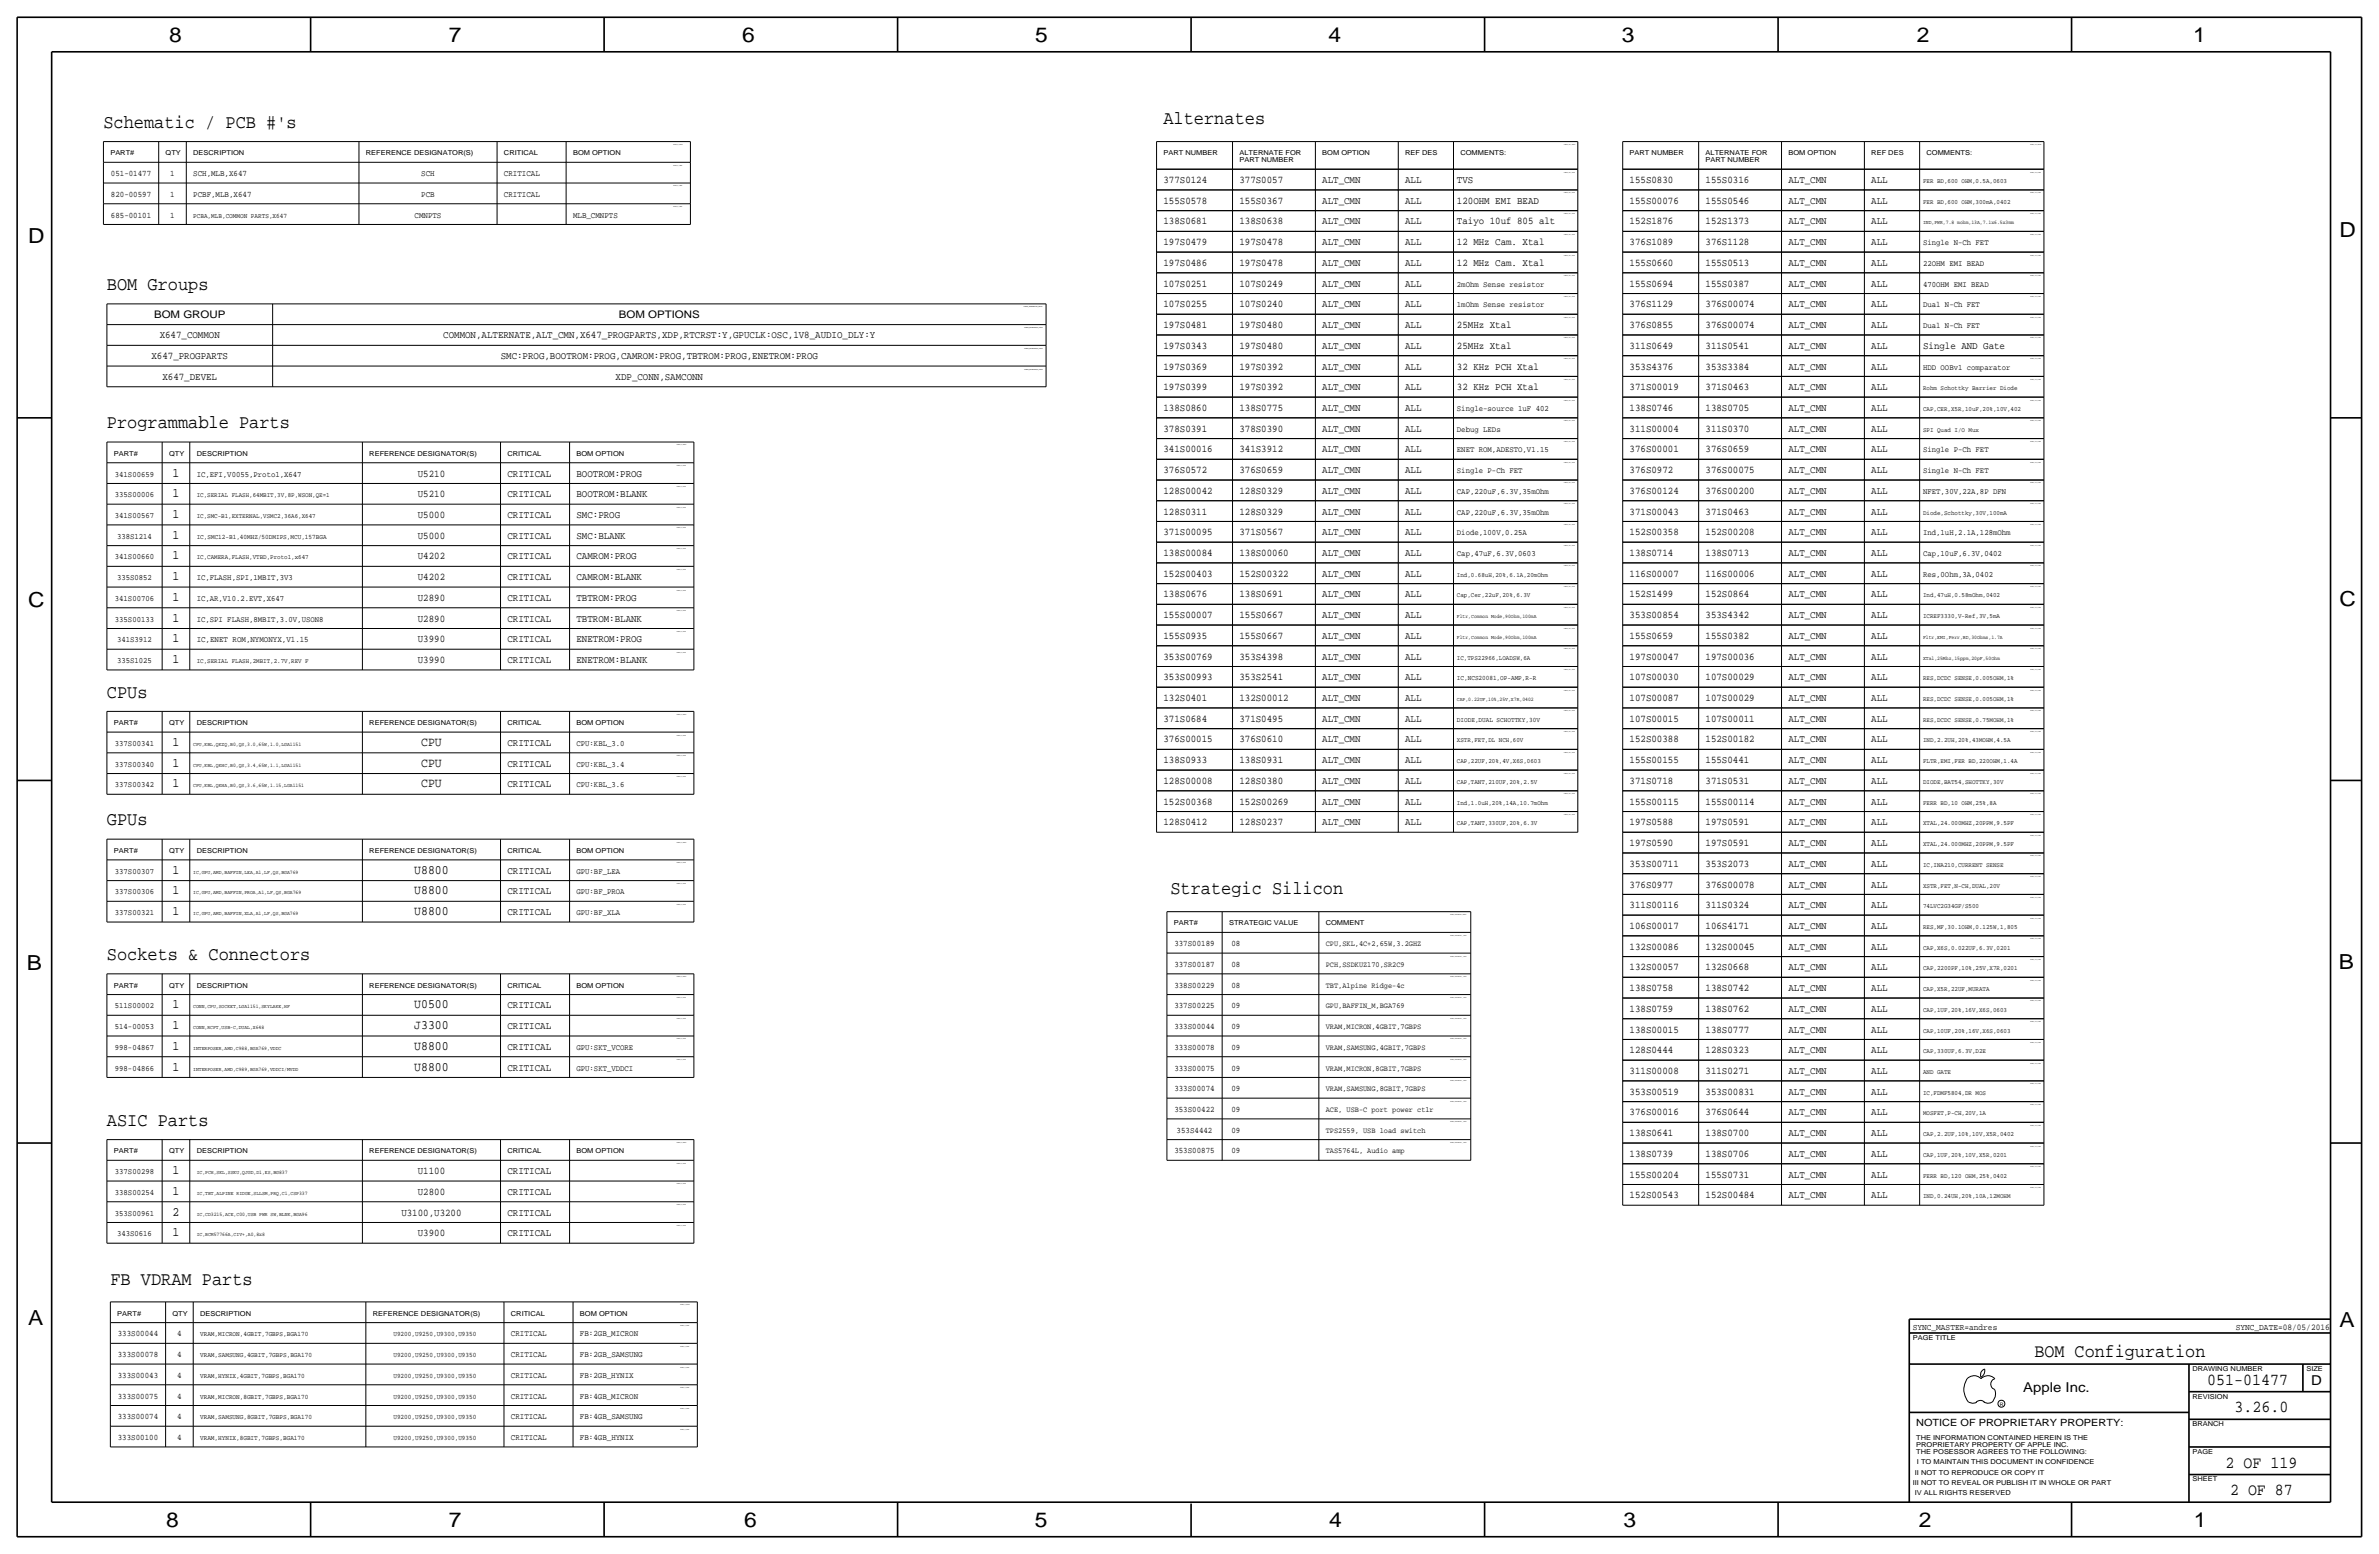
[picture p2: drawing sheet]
<svg xmlns="http://www.w3.org/2000/svg" width="875mm" height="572mm" viewBox="0 0 875 572" stroke-linecap="round" stroke-linejoin="round" font-family="sans-serif">
<defs><g id="words">
<g font-size="7.6">
<text x="62.2" y="15.5">8</text>
<text x="165" y="15.5">7</text>
<text x="273" y="15.5">6</text>
<text x="380.7" y="15.5">5</text>
<text x="488.6" y="15.5">4</text>
<text x="596.6" y="15.5">3</text>
<text x="705.1" y="15.5">2</text>
<text x="806.7" y="15.5">1</text>
<text x="10.4" y="89.4">D</text>
<text x="860.5" y="87.1">D</text>
<text x="10.4" y="223.3">C</text>
<text x="860.5" y="222.8">C</text>
<text x="9.8" y="356.6">B</text>
<text x="860.2" y="356.4">B</text>
<text x="10.4" y="487.4">A</text>
<text x="860.5" y="488.2">A</text>
<text x="61.2" y="561.6">8</text>
<text x="165" y="561.6">7</text>
<text x="273.8" y="561.6">6</text>
<text x="380.7" y="561.6">5</text>
<text x="488.9" y="561.6">4</text>
<text x="597.1" y="561.6">3</text>
<text x="705.8" y="561.6">2</text>
<text x="806.9" y="561.6">1</text>
</g>
<g font-size="7">
<text x="38" y="47">Schematic / PCB #'s</text>
<text x="427.9" y="45.7">Alternates</text>
<text x="39.3" y="106.7">BOM Groups</text>
<text x="39.3" y="157.5">Programmable Parts</text>
<text x="39.3" y="256.5">CPUs</text>
<text x="39.3" y="303.5">GPUs</text>
<text x="430.5" y="328.9">Strategic Silicon</text>
<text x="39.3" y="353.1">Sockets &amp; Connectors</text>
<text x="39.3" y="414">ASIC Parts</text>
<text x="40.6" y="472.4">FB VDRAM Parts</text>
</g>
<text font-size="6.9" x="748.3" y="499.1">BOM Configuration</text>
<g font-size="6.2">
<text x="811.9" y="509.3">051-01477</text>
<text x="821.9" y="519.4">3.26.0</text>
<text x="818.6" y="539.7">2 OF 119</text>
<text x="820.3" y="549.9">2 OF 87</text>
</g>
<g font-size="5">
<text x="850.1" y="509.3">D</text>
<text x="744.2" y="511.8">Apple Inc.</text>
</g>
<g font-size="4.7">
<text x="63.5" y="175.3">1</text>
<text x="63.5" y="182.9">1</text>
<text x="63.5" y="190.5">1</text>
<text x="63.5" y="198.1">1</text>
<text x="63.5" y="205.7">1</text>
<text x="63.5" y="213.4">1</text>
<text x="63.5" y="221">1</text>
<text x="63.5" y="228.6">1</text>
<text x="63.5" y="236.2">1</text>
<text x="63.5" y="243.8">1</text>
<text x="63.5" y="274.3">1</text>
<text x="154.9" y="274.3">CPU</text>
<text x="63.5" y="281.9">1</text>
<text x="154.9" y="281.9">CPU</text>
<text x="63.5" y="289.6">1</text>
<text x="154.9" y="289.6">CPU</text>
<text x="63.5" y="321.3">1</text>
<text x="152.4" y="321.3">U8800</text>
<text x="63.5" y="328.9">1</text>
<text x="152.4" y="328.9">U8800</text>
<text x="63.5" y="336.6">1</text>
<text x="152.4" y="336.6">U8800</text>
<text x="63.5" y="370.8">1</text>
<text x="152.4" y="370.8">U0500</text>
<text x="63.5" y="378.5">1</text>
<text x="152.4" y="378.5">J3300</text>
<text x="63.5" y="386.1">1</text>
<text x="152.4" y="386.1">U8800</text>
<text x="63.5" y="393.7">1</text>
<text x="152.4" y="393.7">U8800</text>
<text x="63.5" y="431.8">1</text>
<text x="63.5" y="439.4">1</text>
<text x="63.5" y="447">2</text>
<text x="63.5" y="454.7">1</text>
</g>
<g font-size="3.8">
<text x="427.9" y="67.3">377S0124</text>
<text x="455.9" y="67.3">377S0057</text>
<text x="486.4" y="67.3">ALT_CMN</text>
<text x="516.8" y="67.3">ALL</text>
<text x="535.9" y="67.3">TVS</text>
<text x="599.4" y="67.3">155S0830</text>
<text x="627.3" y="67.3">155S0316</text>
<text x="657.8" y="67.3">ALT_CMN</text>
<text x="688.3" y="67.3">ALL</text>
<text x="427.9" y="74.9">155S0578</text>
<text x="455.9" y="74.9">155S0367</text>
<text x="486.4" y="74.9">ALT_CMN</text>
<text x="516.8" y="74.9">ALL</text>
<text x="535.9" y="74.9">120OHM EMI BEAD</text>
<text x="599.4" y="74.9">155S00076</text>
<text x="627.3" y="74.9">155S0546</text>
<text x="657.8" y="74.9">ALT_CMN</text>
<text x="688.3" y="74.9">ALL</text>
<text x="427.9" y="82.6">138S0681</text>
<text x="455.9" y="82.6">138S0638</text>
<text x="486.4" y="82.6">ALT_CMN</text>
<text x="516.8" y="82.6">ALL</text>
<text x="535.9" y="82.6">Taiyo 10uf 805 alt</text>
<text x="599.4" y="82.6">152S1876</text>
<text x="627.3" y="82.6">152S1373</text>
<text x="657.8" y="82.6">ALT_CMN</text>
<text x="688.3" y="82.6">ALL</text>
<text x="427.9" y="90.2">197S0479</text>
<text x="455.9" y="90.2">197S0478</text>
<text x="486.4" y="90.2">ALT_CMN</text>
<text x="516.8" y="90.2">ALL</text>
<text x="535.9" y="90.2">12 MHz Cam. Xtal</text>
<text x="599.4" y="90.2">376S1089</text>
<text x="627.3" y="90.2">376S1128</text>
<text x="657.8" y="90.2">ALT_CMN</text>
<text x="688.3" y="90.2">ALL</text>
<text x="427.9" y="97.8">197S0486</text>
<text x="455.9" y="97.8">197S0478</text>
<text x="486.4" y="97.8">ALT_CMN</text>
<text x="516.8" y="97.8">ALL</text>
<text x="535.9" y="97.8">12 MHz Cam. Xtal</text>
<text x="599.4" y="97.8">155S0660</text>
<text x="627.3" y="97.8">155S0513</text>
<text x="657.8" y="97.8">ALT_CMN</text>
<text x="688.3" y="97.8">ALL</text>
<text x="427.9" y="105.4">107S0251</text>
<text x="455.9" y="105.4">107S0249</text>
<text x="486.4" y="105.4">ALT_CMN</text>
<text x="516.8" y="105.4">ALL</text>
<text x="599.4" y="105.4">155S0694</text>
<text x="627.3" y="105.4">155S0387</text>
<text x="657.8" y="105.4">ALT_CMN</text>
<text x="688.3" y="105.4">ALL</text>
<text x="427.9" y="113">107S0255</text>
<text x="455.9" y="113">107S0240</text>
<text x="486.4" y="113">ALT_CMN</text>
<text x="516.8" y="113">ALL</text>
<text x="599.4" y="113">376S1129</text>
<text x="627.3" y="113">376S00074</text>
<text x="657.8" y="113">ALT_CMN</text>
<text x="688.3" y="113">ALL</text>
<text x="56.7" y="116.8">BOM GROUP</text>
<text x="227.6" y="116.8">BOM OPTIONS</text>
<text x="58.7" y="124.5">X647_COMMON</text>
<text x="163.1" y="124.5">COMMON,ALTERNATE,ALT_CMN,X647_PROGPARTS,XDP,RTCRST:Y,GPUCLK:OSC,1V8_AUDIO_DLY:Y</text>
<text x="427.9" y="120.7">197S0481</text>
<text x="455.9" y="120.7">197S0480</text>
<text x="486.4" y="120.7">ALT_CMN</text>
<text x="516.8" y="120.7">ALL</text>
<text x="535.9" y="120.7">25MHz Xtal</text>
<text x="599.4" y="120.7">376S0855</text>
<text x="627.3" y="120.7">376S00074</text>
<text x="657.8" y="120.7">ALT_CMN</text>
<text x="688.3" y="120.7">ALL</text>
<text x="427.9" y="128.3">197S0343</text>
<text x="455.9" y="128.3">197S0480</text>
<text x="486.4" y="128.3">ALT_CMN</text>
<text x="516.8" y="128.3">ALL</text>
<text x="535.9" y="128.3">25MHz Xtal</text>
<text x="599.4" y="128.3">311S0649</text>
<text x="627.3" y="128.3">311S0541</text>
<text x="657.8" y="128.3">ALT_CMN</text>
<text x="688.3" y="128.3">ALL</text>
<text x="707.3" y="128.3">Single AND Gate</text>
<text x="55.7" y="132.1">X647_PROGPARTS</text>
<text x="184.2" y="132.1">SMC:PROG,BOOTROM:PROG,CAMROM:PROG,TBTROM:PROG,ENETROM:PROG</text>
<text x="427.9" y="135.9">197S0369</text>
<text x="455.9" y="135.9">197S0392</text>
<text x="486.4" y="135.9">ALT_CMN</text>
<text x="516.8" y="135.9">ALL</text>
<text x="535.9" y="135.9">32 KHz PCH Xtal</text>
<text x="599.4" y="135.9">353S4376</text>
<text x="627.3" y="135.9">353S3384</text>
<text x="657.8" y="135.9">ALT_CMN</text>
<text x="688.3" y="135.9">ALL</text>
<text x="59.7" y="139.7">X647_DEVEL</text>
<text x="226.4" y="139.7">XDP_CONN,SAMCONN</text>
<text x="427.9" y="143.5">197S0399</text>
<text x="455.9" y="143.5">197S0392</text>
<text x="486.4" y="143.5">ALT_CMN</text>
<text x="516.8" y="143.5">ALL</text>
<text x="535.9" y="143.5">32 KHz PCH Xtal</text>
<text x="599.4" y="143.5">371S00019</text>
<text x="627.3" y="143.5">371S0463</text>
<text x="657.8" y="143.5">ALT_CMN</text>
<text x="688.3" y="143.5">ALL</text>
<text x="427.9" y="151.1">138S0860</text>
<text x="455.9" y="151.1">138S0775</text>
<text x="486.4" y="151.1">ALT_CMN</text>
<text x="516.8" y="151.1">ALL</text>
<text x="599.4" y="151.1">138S0746</text>
<text x="627.3" y="151.1">138S0705</text>
<text x="657.8" y="151.1">ALT_CMN</text>
<text x="688.3" y="151.1">ALL</text>
<text x="427.9" y="158.8">378S0391</text>
<text x="455.9" y="158.8">378S0390</text>
<text x="486.4" y="158.8">ALT_CMN</text>
<text x="516.8" y="158.8">ALL</text>
<text x="599.4" y="158.8">311S00004</text>
<text x="627.3" y="158.8">311S0370</text>
<text x="657.8" y="158.7">ALT_CMN</text>
<text x="688.3" y="158.8">ALL</text>
<text x="427.9" y="166.4">341S00016</text>
<text x="455.9" y="166.4">341S3912</text>
<text x="486.4" y="166.4">ALT_CMN</text>
<text x="516.8" y="166.4">ALL</text>
<text x="599.4" y="166.4">376S00001</text>
<text x="627.3" y="166.4">376S0659</text>
<text x="657.8" y="166.4">ALT_CMN</text>
<text x="688.3" y="166.4">ALL</text>
<text x="427.9" y="174">376S0572</text>
<text x="455.9" y="174">376S0659</text>
<text x="486.4" y="174">ALT_CMN</text>
<text x="516.8" y="174">ALL</text>
<text x="599.4" y="174">376S0972</text>
<text x="627.3" y="174">376S00075</text>
<text x="657.8" y="174">ALT_CMN</text>
<text x="688.3" y="174">ALL</text>
<text x="153.7" y="175.3">U5210</text>
<text x="186.6" y="175.3">CRITICAL</text>
<text x="212" y="175.3">BOOTROM:PROG</text>
<text x="153.7" y="182.9">U5210</text>
<text x="186.6" y="182.9">CRITICAL</text>
<text x="212" y="182.9">BOOTROM:BLANK</text>
<text x="427.9" y="181.6">128S00042</text>
<text x="455.9" y="181.6">128S0329</text>
<text x="486.4" y="181.6">ALT_CMN</text>
<text x="516.8" y="181.6">ALL</text>
<text x="599.4" y="181.6">376S00124</text>
<text x="627.3" y="181.6">376S00200</text>
<text x="657.8" y="181.6">ALT_CMN</text>
<text x="688.3" y="181.6">ALL</text>
<text x="153.7" y="190.5">U5000</text>
<text x="186.6" y="190.5">CRITICAL</text>
<text x="212" y="190.5">SMC:PROG</text>
<text x="427.9" y="189.2">128S0311</text>
<text x="455.9" y="189.2">128S0329</text>
<text x="486.4" y="189.2">ALT_CMN</text>
<text x="516.8" y="189.2">ALL</text>
<text x="599.4" y="189.2">371S00043</text>
<text x="627.3" y="189.2">371S0463</text>
<text x="657.8" y="189.2">ALT_CMN</text>
<text x="688.3" y="189.2">ALL</text>
<text x="427.9" y="196.9">371S00095</text>
<text x="455.9" y="196.9">371S0567</text>
<text x="486.4" y="196.9">ALT_CMN</text>
<text x="516.8" y="196.9">ALL</text>
<text x="599.4" y="196.9">152S00358</text>
<text x="627.3" y="196.8">152S00208</text>
<text x="657.8" y="196.8">ALT_CMN</text>
<text x="688.3" y="196.9">ALL</text>
<text x="153.7" y="198.1">U5000</text>
<text x="186.6" y="198.1">CRITICAL</text>
<text x="212" y="198.1">SMC:BLANK</text>
<text x="153.7" y="205.7">U4202</text>
<text x="186.6" y="205.7">CRITICAL</text>
<text x="212" y="205.7">CAMROM:PROG</text>
<text x="427.9" y="204.5">138S00084</text>
<text x="455.9" y="204.5">138S00060</text>
<text x="486.4" y="204.5">ALT_CMN</text>
<text x="516.8" y="204.5">ALL</text>
<text x="599.4" y="204.5">138S0714</text>
<text x="627.3" y="204.5">138S0713</text>
<text x="657.8" y="204.5">ALT_CMN</text>
<text x="688.3" y="204.5">ALL</text>
<text x="153.7" y="213.4">U4202</text>
<text x="186.6" y="213.4">CRITICAL</text>
<text x="212" y="213.4">CAMROM:BLANK</text>
<text x="427.9" y="212.1">152S00403</text>
<text x="455.9" y="212.1">152S00322</text>
<text x="486.4" y="212.1">ALT_CMN</text>
<text x="516.8" y="212.1">ALL</text>
<text x="599.4" y="212.1">116S00007</text>
<text x="627.3" y="212.1">116S00006</text>
<text x="657.8" y="212.1">ALT_CMN</text>
<text x="688.3" y="212.1">ALL</text>
<text x="153.7" y="221">U2890</text>
<text x="186.6" y="221">CRITICAL</text>
<text x="212" y="221">TBTROM:PROG</text>
<text x="427.9" y="219.7">138S0676</text>
<text x="455.9" y="219.7">138S0691</text>
<text x="486.4" y="219.7">ALT_CMN</text>
<text x="516.8" y="219.7">ALL</text>
<text x="599.4" y="219.7">152S1499</text>
<text x="627.3" y="219.7">152S0864</text>
<text x="657.8" y="219.7">ALT_CMN</text>
<text x="688.3" y="219.7">ALL</text>
<text x="427.9" y="227.3">155S00007</text>
<text x="455.9" y="227.3">155S0667</text>
<text x="486.4" y="227.3">ALT_CMN</text>
<text x="516.8" y="227.3">ALL</text>
<text x="599.4" y="227.3">353S00854</text>
<text x="627.3" y="227.3">353S4342</text>
<text x="657.8" y="227.3">ALT_CMN</text>
<text x="688.3" y="227.3">ALL</text>
<text x="153.7" y="228.6">U2890</text>
<text x="186.6" y="228.6">CRITICAL</text>
<text x="212" y="228.6">TBTROM:BLANK</text>
<text x="153.7" y="236.2">U3990</text>
<text x="186.6" y="236.2">CRITICAL</text>
<text x="212" y="236.2">ENETROM:PROG</text>
<text x="427.9" y="235">155S0935</text>
<text x="455.9" y="235">155S0667</text>
<text x="486.4" y="234.9">ALT_CMN</text>
<text x="516.8" y="234.9">ALL</text>
<text x="599.4" y="235">155S0659</text>
<text x="627.3" y="234.9">155S0382</text>
<text x="657.8" y="234.9">ALT_CMN</text>
<text x="688.3" y="235">ALL</text>
<text x="153.7" y="243.8">U3990</text>
<text x="186.6" y="243.8">CRITICAL</text>
<text x="212" y="243.8">ENETROM:BLANK</text>
<text x="427.9" y="242.6">353S00769</text>
<text x="455.9" y="242.6">353S4398</text>
<text x="486.4" y="242.6">ALT_CMN</text>
<text x="516.8" y="242.6">ALL</text>
<text x="599.4" y="242.6">197S00047</text>
<text x="627.3" y="242.6">197S00036</text>
<text x="657.8" y="242.6">ALT_CMN</text>
<text x="688.3" y="242.6">ALL</text>
<text x="427.9" y="250.2">353S00993</text>
<text x="455.9" y="250.2">353S2541</text>
<text x="486.4" y="250.2">ALT_CMN</text>
<text x="516.8" y="250.2">ALL</text>
<text x="599.4" y="250.2">107S00030</text>
<text x="627.3" y="250.2">107S00029</text>
<text x="657.8" y="250.2">ALT_CMN</text>
<text x="688.3" y="250.2">ALL</text>
<text x="427.9" y="257.8">132S0401</text>
<text x="455.9" y="257.8">132S00012</text>
<text x="486.4" y="257.8">ALT_CMN</text>
<text x="516.8" y="257.8">ALL</text>
<text x="599.4" y="257.8">107S00087</text>
<text x="627.3" y="257.8">107S00029</text>
<text x="657.8" y="257.8">ALT_CMN</text>
<text x="688.3" y="257.8">ALL</text>
<text x="427.9" y="265.4">371S0684</text>
<text x="455.9" y="265.4">371S0495</text>
<text x="486.4" y="265.4">ALT_CMN</text>
<text x="516.8" y="265.4">ALL</text>
<text x="599.4" y="265.4">107S00015</text>
<text x="627.3" y="265.4">107S00011</text>
<text x="657.8" y="265.4">ALT_CMN</text>
<text x="688.3" y="265.4">ALL</text>
<text x="186.6" y="274.3">CRITICAL</text>
<text x="427.9" y="273">376S00015</text>
<text x="455.9" y="273">376S0610</text>
<text x="486.4" y="273.1">ALT_CMN</text>
<text x="516.8" y="273.1">ALL</text>
<text x="599.4" y="273">152S00388</text>
<text x="627.3" y="273">152S00182</text>
<text x="657.8" y="273">ALT_CMN</text>
<text x="688.3" y="273">ALL</text>
<text x="186.6" y="281.9">CRITICAL</text>
<text x="427.9" y="280.7">138S0933</text>
<text x="455.9" y="280.7">138S0931</text>
<text x="486.4" y="280.7">ALT_CMN</text>
<text x="516.8" y="280.7">ALL</text>
<text x="599.4" y="280.7">155S00155</text>
<text x="627.3" y="280.7">155S0441</text>
<text x="657.8" y="280.7">ALT_CMN</text>
<text x="688.3" y="280.7">ALL</text>
<text x="186.6" y="289.6">CRITICAL</text>
<text x="427.9" y="288.3">128S00008</text>
<text x="455.9" y="288.3">128S0380</text>
<text x="486.4" y="288.3">ALT_CMN</text>
<text x="516.8" y="288.3">ALL</text>
<text x="599.4" y="288.3">371S0718</text>
<text x="627.3" y="288.3">371S0531</text>
<text x="657.8" y="288.3">ALT_CMN</text>
<text x="688.3" y="288.3">ALL</text>
<text x="427.9" y="295.9">152S00368</text>
<text x="455.9" y="295.9">152S00269</text>
<text x="486.4" y="295.9">ALT_CMN</text>
<text x="516.8" y="295.9">ALL</text>
<text x="599.4" y="295.9">155S00115</text>
<text x="627.3" y="295.9">155S00114</text>
<text x="657.8" y="295.9">ALT_CMN</text>
<text x="688.3" y="295.9">ALL</text>
<text x="427.9" y="303.5">128S0412</text>
<text x="455.9" y="303.5">128S0237</text>
<text x="486.4" y="303.5">ALT_CMN</text>
<text x="516.8" y="303.5">ALL</text>
<text x="599.4" y="303.5">197S0588</text>
<text x="627.3" y="303.5">197S0591</text>
<text x="657.8" y="303.5">ALT_CMN</text>
<text x="688.3" y="303.5">ALL</text>
<text x="599.4" y="311.2">197S0590</text>
<text x="627.3" y="311.2">197S0591</text>
<text x="657.8" y="311.2">ALT_CMN</text>
<text x="688.3" y="311.1">ALL</text>
<text x="186.6" y="321.3">CRITICAL</text>
<text x="599.4" y="318.8">353S00711</text>
<text x="627.3" y="318.8">353S2073</text>
<text x="657.8" y="318.8">ALT_CMN</text>
<text x="688.3" y="318.8">ALL</text>
<text x="186.6" y="328.9">CRITICAL</text>
<text x="599.4" y="326.4">376S0977</text>
<text x="627.3" y="326.4">376S00078</text>
<text x="657.8" y="326.4">ALT_CMN</text>
<text x="688.3" y="326.4">ALL</text>
<text x="599.4" y="334">311S00116</text>
<text x="627.3" y="334">311S0324</text>
<text x="657.8" y="334">ALT_CMN</text>
<text x="688.3" y="334">ALL</text>
<text x="186.6" y="336.6">CRITICAL</text>
<text x="599.4" y="341.6">106S00017</text>
<text x="627.3" y="341.6">106S4171</text>
<text x="657.8" y="341.6">ALT_CMN</text>
<text x="688.3" y="341.6">ALL</text>
<text x="599.4" y="349.2">132S00086</text>
<text x="627.3" y="349.2">132S00045</text>
<text x="657.8" y="349.2">ALT_CMN</text>
<text x="688.3" y="349.2">ALL</text>
<text x="599.4" y="356.9">132S00057</text>
<text x="627.3" y="356.9">132S0668</text>
<text x="657.8" y="356.9">ALT_CMN</text>
<text x="688.3" y="356.9">ALL</text>
<text x="599.4" y="364.5">138S0758</text>
<text x="627.3" y="364.5">138S0742</text>
<text x="657.8" y="364.5">ALT_CMN</text>
<text x="688.3" y="364.5">ALL</text>
<text x="186.6" y="370.8">CRITICAL</text>
<text x="599.4" y="372.1">138S0759</text>
<text x="627.3" y="372.1">138S0762</text>
<text x="657.8" y="372.1">ALT_CMN</text>
<text x="688.3" y="372.1">ALL</text>
<text x="186.6" y="378.5">CRITICAL</text>
<text x="599.4" y="379.7">138S00015</text>
<text x="627.3" y="379.7">138S0777</text>
<text x="657.8" y="379.7">ALT_CMN</text>
<text x="688.3" y="379.7">ALL</text>
<text x="186.6" y="386.1">CRITICAL</text>
<text x="599.4" y="387.3">128S0444</text>
<text x="627.3" y="387.4">128S0323</text>
<text x="657.8" y="387.3">ALT_CMN</text>
<text x="688.3" y="387.4">ALL</text>
<text x="186.6" y="393.7">CRITICAL</text>
<text x="599.4" y="395">311S00008</text>
<text x="627.3" y="395">311S0271</text>
<text x="657.8" y="395">ALT_CMN</text>
<text x="688.3" y="395">ALL</text>
<text x="599.4" y="402.6">353S00519</text>
<text x="627.3" y="402.6">353S00831</text>
<text x="657.8" y="402.6">ALT_CMN</text>
<text x="688.3" y="402.6">ALL</text>
<text x="599.4" y="410.2">376S00016</text>
<text x="627.3" y="410.2">376S0644</text>
<text x="657.8" y="410.2">ALT_CMN</text>
<text x="688.3" y="410.2">ALL</text>
<text x="599.4" y="417.8">138S0641</text>
<text x="627.3" y="417.8">138S0700</text>
<text x="657.8" y="417.8">ALT_CMN</text>
<text x="688.3" y="417.8">ALL</text>
<text x="599.4" y="425.5">138S0739</text>
<text x="627.3" y="425.5">138S0706</text>
<text x="657.8" y="425.5">ALT_CMN</text>
<text x="688.3" y="425.5">ALL</text>
<text x="153.7" y="431.8">U1100</text>
<text x="186.6" y="431.8">CRITICAL</text>
<text x="599.4" y="433.1">155S00204</text>
<text x="627.3" y="433.1">155S0731</text>
<text x="657.8" y="433.1">ALT_CMN</text>
<text x="688.3" y="433.1">ALL</text>
<text x="153.7" y="439.4">U2800</text>
<text x="186.6" y="439.4">CRITICAL</text>
<text x="599.4" y="440.7">152S00543</text>
<text x="627.3" y="440.7">152S00484</text>
<text x="657.8" y="440.7">ALT_CMN</text>
<text x="688.3" y="440.7">ALL</text>
<text x="147.6" y="447">U3100,U3200</text>
<text x="186.6" y="447">CRITICAL</text>
<text x="153.7" y="454.7">U3900</text>
<text x="186.6" y="454.7">CRITICAL</text>
</g>
<text font-size="3.7" x="704.8" y="524.5">NOTICE OF PROPRIETARY PROPERTY:</text>
<g font-size="3.2">
<text x="703.5" y="488.9">SYNC_MASTER=andres</text>
<text x="822.3" y="488.9">SYNC_DATE=08/05/2016</text>
</g>
<g font-size="3.1">
<text x="40.8" y="64.8">051-01477</text>
<text x="62.6" y="64.8">1</text>
<text x="71.1" y="64.8">SCH,MLB,X647</text>
<text x="155" y="64.8">SCH</text>
<text x="185.4" y="64.8">CRITICAL</text>
<text x="40.8" y="72.4">820-00597</text>
<text x="62.6" y="72.4">1</text>
<text x="71.1" y="72.4">PCBF,MLB,X647</text>
<text x="155" y="72.4">PCB</text>
<text x="185.4" y="72.4">CRITICAL</text>
<text x="40.8" y="80">685-00101</text>
<text x="62.6" y="80">1</text>
<text x="152.5" y="80">CMNPTS</text>
<text x="210.8" y="80">MLB_CMNPTS</text>
<text x="72.3" y="236.2">IC,ENET ROM,NYMONYX,V1.15</text>
<text x="431.9" y="348">337S00189</text>
<text x="453" y="348">08</text>
<text x="431.9" y="355.6">337S00187</text>
<text x="453" y="355.6">08</text>
<text x="431.9" y="363.2">338S00229</text>
<text x="453" y="363.2">08</text>
<text x="431.9" y="370.8">337S00225</text>
<text x="453" y="370.8">09</text>
<text x="431.9" y="378.5">333S00044</text>
<text x="453" y="378.5">09</text>
<text x="431.9" y="386.1">333S00078</text>
<text x="453" y="386.1">09</text>
<text x="431.9" y="393.7">333S00075</text>
<text x="453" y="393.7">09</text>
<text x="431.9" y="401.3">333S00074</text>
<text x="453" y="401.3">09</text>
<text x="431.9" y="408.9">353S00422</text>
<text x="453" y="408.9">09</text>
<text x="432.8" y="416.6">353S4442</text>
<text x="453" y="416.6">09</text>
<text x="431.9" y="424.2">353S00875</text>
<text x="453" y="424.2">09</text>
<text x="43.3" y="491.5">333S00044</text>
<text x="65.2" y="491.5">4</text>
<text x="187.9" y="491.5">CRITICAL</text>
<text x="213.3" y="491.5">FB:2GB_MICRON</text>
<text x="43.3" y="499.1">333S00078</text>
<text x="65.2" y="499.1">4</text>
<text x="187.9" y="499.1">CRITICAL</text>
<text x="213.3" y="499.1">FB:2GB_SAMSUNG</text>
<text x="43.3" y="506.7">333S00043</text>
<text x="65.2" y="506.7">4</text>
<text x="187.9" y="506.7">CRITICAL</text>
<text x="213.3" y="506.7">FB:2GB_HYNIX</text>
<text x="43.3" y="514.4">333S00075</text>
<text x="65.2" y="514.4">4</text>
<text x="187.9" y="514.4">CRITICAL</text>
<text x="213.3" y="514.4">FB:4GB_MICRON</text>
<text x="43.3" y="522">333S00074</text>
<text x="65.2" y="522">4</text>
<text x="187.9" y="522">CRITICAL</text>
<text x="213.3" y="522">FB:4GB_SAMSUNG</text>
<text x="43.3" y="529.6">333S00100</text>
<text x="65.2" y="529.6">4</text>
<text x="187.9" y="529.6">CRITICAL</text>
<text x="213.3" y="529.6">FB:4GB_HYNIX</text>
</g>
<g font-size="3">
<text x="707.3" y="90.2">Single N-Ch FET</text>
<text x="707.3" y="97.8">22OHM EMI BEAD</text>
<text x="535.9" y="105.4">2mOhm Sense resistor</text>
<text x="707.3" y="105.4">470OHM EMI BEAD</text>
<text x="535.9" y="113">1mOhm Sense resistor</text>
<text x="707.3" y="113">Dual N-Ch FET</text>
<text x="707.3" y="120.7">Dual N-Ch FET</text>
<text x="707.3" y="135.9">HDD OOBv1 comparator</text>
<text x="535.9" y="151.1">Single-source 1uF 402</text>
<text x="535.9" y="158.8">Debug LEDs</text>
<text x="535.9" y="166.4">ENET ROM,ADESTO,V1.15</text>
<text x="707.3" y="166.4">Single P-Ch FET</text>
<text x="535.9" y="174">Single P-Ch FET</text>
<text x="707.3" y="174">Single N-Ch FET</text>
<text x="42.2" y="175.3">341S00659</text>
<text x="72.3" y="175.3">IC,EFI,V0055,Proto1,X647</text>
<text x="42.2" y="182.9">335S00006</text>
<text x="535.9" y="181.6">CAP,220uF,6.3V,35mOhm</text>
<text x="707.3" y="181.6">NFET,30V,22A,8P DFN</text>
<text x="42.2" y="190.5">341S00567</text>
<text x="535.9" y="189.2">CAP,220uF,6.3V,35mOhm</text>
<text x="535.9" y="196.9">Diode,100V,0.25A</text>
<text x="707.3" y="196.9">Ind,1uH,2.1A,128mOhm</text>
<text x="43" y="198.1">338S1214</text>
<text x="42.2" y="205.7">341S00660</text>
<text x="535.9" y="204.5">Cap,47uF,6.3V,0603</text>
<text x="707.3" y="204.5">Cap,10uF,6.3V,0402</text>
<text x="43" y="213.4">335S0852</text>
<text x="72.3" y="213.4">IC,FLASH,SPI,1MBIT,3V3</text>
<text x="707.3" y="212.1">Res,0Ohm,3A,0402</text>
<text x="42.2" y="221">341S00706</text>
<text x="72.3" y="221">IC,AR,V10.2.EVT,X647</text>
<text x="42.2" y="228.6">335S00133</text>
<text x="72.3" y="228.6">IC,SPI FLASH,8MBIT,3.0V,USON8</text>
<text x="43" y="236.2">341S3912</text>
<text x="43" y="243.8">335S1025</text>
<text x="42.2" y="274.3">337S00341</text>
<text x="212" y="274.3">CPU:KBL_3.0</text>
<text x="42.2" y="281.9">337S00340</text>
<text x="212" y="281.9">CPU:KBL_3.4</text>
<text x="42.2" y="289.6">337S00342</text>
<text x="212" y="289.6">CPU:KBL_3.6</text>
<text x="42.2" y="321.3">337S00307</text>
<text x="212" y="321.3">GPU:BF_LEA</text>
<text x="42.2" y="328.9">337S00306</text>
<text x="212" y="328.9">GPU:BF_PROA</text>
<text x="42.2" y="336.6">337S00321</text>
<text x="212" y="336.6">GPU:BF_XLA</text>
<text x="42.2" y="370.8">511S00002</text>
<text x="42.2" y="378.5">514-00053</text>
<text x="42.2" y="386.1">998-04867</text>
<text x="212" y="386.1">GPU:SKT_VCORE</text>
<text x="42.2" y="393.7">998-04866</text>
<text x="212" y="393.7">GPU:SKT_VDDCI</text>
<text x="42.2" y="431.8">337S00298</text>
<text x="42.2" y="439.4">338S00254</text>
<text x="42.2" y="447">353S00961</text>
<text x="43" y="454.7">343S0616</text>
</g>
<g font-size="2.9">
<text x="487.6" y="348">CPU,SKL,4C+2,65W,3.2GHZ</text>
<text x="487.6" y="355.6">PCH,SSDKUZ170,SR2C9</text>
<text x="487.6" y="363.2">TBT,Alpine Ridge-4c</text>
<text x="487.6" y="370.8">GPU,BAFFIN_M,BGA769</text>
<text x="487.6" y="378.5">VRAM,MICRON,4GBIT,7GBPS</text>
<text x="487.6" y="386.1">VRAM,SAMSUNG,4GBIT,7GBPS</text>
<text x="487.6" y="393.7">VRAM,MICRON,8GBIT,7GBPS</text>
<text x="487.6" y="401.3">VRAM,SAMSUNG,8GBIT,7GBPS</text>
<text x="487.6" y="408.9">ACE, USB-C port power ctlr</text>
<text x="487.6" y="416.6">TPS2559, USB load switch</text>
<text x="487.6" y="424.2">TAS5764L, Audio amp</text>
</g>
<g font-size="2.5">
<text x="40.6" y="57.2">PART#</text>
<text x="60.9" y="57.2">QTY</text>
<text x="71.1" y="57.2">DESCRIPTION</text>
<text x="134.6" y="57.2">REFERENCE DESIGNATOR(S)</text>
<text x="185.4" y="57.2">CRITICAL</text>
<text x="210.8" y="57.2">BOM OPTION</text>
<text x="427.9" y="57.2">PART NUMBER</text>
<text x="455.9" y="57.2">ALTERNATE FOR</text>
<text x="455.9" y="59.7">PART NUMBER</text>
<text x="486.4" y="57.2">BOM OPTION</text>
<text x="516.8" y="57.2">REF DES</text>
<text x="537.2" y="57.2">COMMENTS:</text>
<text x="599.4" y="57.2">PART NUMBER</text>
<text x="627.3" y="57.2">ALTERNATE FOR</text>
<text x="627.3" y="59.7">PART NUMBER</text>
<text x="657.8" y="57.2">BOM OPTION</text>
<text x="688.3" y="57.2">REF DES</text>
<text x="708.6" y="57.2">COMMENTS:</text>
<text x="71.1" y="80">PCBA,MLB,COMMON PARTS,X647</text>
<text x="41.9" y="167.6">PART#</text>
<text x="62.2" y="167.6">QTY</text>
<text x="72.3" y="167.6">DESCRIPTION</text>
<text x="135.8" y="167.6">REFERENCE DESIGNATOR(S)</text>
<text x="186.6" y="167.6">CRITICAL</text>
<text x="212" y="167.6">BOM OPTION</text>
<text x="72.3" y="198.1">IC,SMC12-B1,40MHZ/50DMIPS,MCU,157BGA</text>
<text x="535.9" y="250.2">IC,NCS20081,OP-AMP,R-R</text>
<text x="41.9" y="266.7">PART#</text>
<text x="62.2" y="266.7">QTY</text>
<text x="72.3" y="266.7">DESCRIPTION</text>
<text x="135.8" y="266.7">REFERENCE DESIGNATOR(S)</text>
<text x="186.6" y="266.7">CRITICAL</text>
<text x="212" y="266.7">BOM OPTION</text>
<text x="535.9" y="265.4">DIODE,DUAL SCHOTTKY,30V</text>
<text x="41.9" y="313.7">PART#</text>
<text x="62.2" y="313.7">QTY</text>
<text x="72.3" y="313.7">DESCRIPTION</text>
<text x="135.8" y="313.7">REFERENCE DESIGNATOR(S)</text>
<text x="186.6" y="313.7">CRITICAL</text>
<text x="212" y="313.7">BOM OPTION</text>
<text x="431.7" y="340.4">PART#</text>
<text x="452.1" y="340.4">STRATEGIC VALUE</text>
<text x="487.6" y="340.4">COMMENT</text>
<text x="41.9" y="363.2">PART#</text>
<text x="62.2" y="363.2">QTY</text>
<text x="72.3" y="363.2">DESCRIPTION</text>
<text x="135.8" y="363.2">REFERENCE DESIGNATOR(S)</text>
<text x="186.6" y="363.2">CRITICAL</text>
<text x="212" y="363.2">BOM OPTION</text>
<text x="41.9" y="424.2">PART#</text>
<text x="62.2" y="424.2">QTY</text>
<text x="72.3" y="424.2">DESCRIPTION</text>
<text x="135.8" y="424.2">REFERENCE DESIGNATOR(S)</text>
<text x="186.6" y="424.2">CRITICAL</text>
<text x="212" y="424.2">BOM OPTION</text>
<text x="43.1" y="483.9">PART#</text>
<text x="63.4" y="483.9">QTY</text>
<text x="73.6" y="483.9">DESCRIPTION</text>
<text x="137.1" y="483.9">REFERENCE DESIGNATOR(S)</text>
<text x="187.9" y="483.9">CRITICAL</text>
<text x="213.3" y="483.9">BOM OPTION</text>
<text x="73.6" y="491.5">VRAM,MICRON,4GBIT,7GBPS,BGA170</text>
<text x="144.7" y="491.5">U9200,U9250,U9300,U9350</text>
<text x="703.5" y="492.8">PAGE TITLE</text>
<text x="73.6" y="499.1">VRAM,SAMSUNG,4GBIT,7GBPS,BGA170</text>
<text x="144.7" y="499.1">U9200,U9250,U9300,U9350</text>
<text x="73.6" y="506.7">VRAM,HYNIX,4GBIT,7GBPS,BGA170</text>
<text x="144.7" y="506.7">U9200,U9250,U9300,U9350</text>
<text x="806.4" y="504.2">DRAWING NUMBER</text>
<text x="848.3" y="504.2">SIZE</text>
<text x="73.6" y="514.4">VRAM,MICRON,8GBIT,7GBPS,BGA170</text>
<text x="144.7" y="514.4">U9200,U9250,U9300,U9350</text>
<text x="806.4" y="514.4">REVISION</text>
<text x="73.6" y="522">VRAM,SAMSUNG,8GBIT,7GBPS,BGA170</text>
<text x="144.7" y="522">U9200,U9250,U9300,U9350</text>
<text x="806.4" y="524.5">BRANCH</text>
<text x="73.6" y="529.6">VRAM,HYNIX,8GBIT,7GBPS,BGA170</text>
<text x="144.7" y="529.6">U9200,U9250,U9300,U9350</text>
<text x="704.8" y="532.1">PROPRIETARY PROPERTY OF APPLE INC.</text>
<text x="704.8" y="529.6">THE INFORMATION CONTAINED HEREIN IS THE</text>
<text x="704.8" y="534.7">THE POSESSOR AGREES TO THE FOLLOWING:</text>
<text x="705.1" y="538.5">I TO MAINTAIN THIS DOCUMENT IN CONFIDENCE</text>
<text x="806.4" y="534.7">PAGE</text>
<text x="704.3" y="542.3">II NOT TO REPRODUCE OR COPY IT</text>
<text x="806.4" y="544.8">SHEET</text>
<text x="703.5" y="546.1">III NOT TO REVEAL OR PUBLISH IT IN WHOLE OR PART</text>
<text x="704.3" y="549.9">IV ALL RIGHTS RESERVED</text>
</g>
<g font-size="2.4">
<text x="707.3" y="67.3">FER BD,600 OHM,0.5A,0603</text>
<text x="707.3" y="74.9">FER BD,600 OHM,300mA,0402</text>
<text x="707.3" y="143.5">Rohm Schottky Barrier Diode</text>
<text x="707.3" y="151.1">CAP,CER,X5R,10uF,20%,10V,402</text>
<text x="707.3" y="158.8">SPI Quad I/O Mux</text>
<text x="72.3" y="182.9">IC,SERIAL FLASH,64MBIT,3V,8P,WSON,QE=1</text>
<text x="72.3" y="190.5">IC,SMC-B1,EXTERNAL,VSMC2,36A6,X647</text>
<text x="707.3" y="189.2">Diode,Schottky,30V,100mA</text>
<text x="72.3" y="205.7">IC,CAMERA,FLASH,VTBD,Proto1,x647</text>
<text x="535.9" y="212.1">Ind,0.68uH,20%,6.1A,20mOhm</text>
<text x="535.9" y="219.7">Cap,Cer,22uF,20%,6.3V</text>
<text x="707.3" y="219.7">Ind,47uH,0.58mOhm,0402</text>
<text x="707.3" y="227.3">ICREF3330,V-Ref,3V,5mA</text>
<text x="72.3" y="243.8">IC,SERIAL FLASH,2MBIT,2.7V,REV F</text>
<text x="535.9" y="242.6">IC,TPS22966,LOADSW,6A</text>
<text x="707.3" y="250.2">RES,DCDC SENSE,0.005OHM,1%</text>
<text x="707.3" y="257.8">RES,DCDC SENSE,0.005OHM,1%</text>
<text x="707.3" y="265.4">RES,DCDC SENSE,0.75MOHM,1%</text>
<text x="535.9" y="273.1">XSTR,FET,DL NCH,60V</text>
<text x="707.3" y="273.1">IND,2.2UH,20%,43MOHM,4.5A</text>
<text x="535.9" y="280.7">CAP,22UF,20%,4V,X6S,0603</text>
<text x="707.3" y="280.7">FLTR,EMI,FER BD,220OHM,1.4A</text>
<text x="535.9" y="288.3">CAP,TANT,210UF,20%,2.5V</text>
<text x="707.3" y="288.3">DIODE,BAT54,SHOTTKY,30V</text>
<text x="535.9" y="295.9">Ind,1.0uH,20%,14A,10.7mOhm</text>
<text x="707.3" y="295.9">FERR BD,10 OHM,25%,8A</text>
<text x="535.9" y="303.5">CAP,TANT,330UF,20%,6.3V</text>
<text x="707.3" y="303.5">XTAL,24.000MHZ,20PPM,9.5PF</text>
<text x="707.3" y="311.2">XTAL,24.000MHZ,20PPM,9.5PF</text>
<text x="707.3" y="318.8">IC,INA210,CURRENT SENSE</text>
<text x="707.3" y="326.4">XSTR,FET,N-CH,DUAL,20V</text>
<text x="707.3" y="334">74LVC2G34GF/S500</text>
<text x="707.3" y="341.6">RES,MF,30.1OHM,0.125W,1,805</text>
<text x="707.3" y="349.2">CAP,X6S,0.022UF,6.3V,0201</text>
<text x="707.3" y="356.9">CAP,2200PF,10%,25V,X7R,0201</text>
<text x="707.3" y="364.5">CAP,X5R,22UF,MURATA</text>
<text x="707.3" y="372.1">CAP,1UF,20%,16V,X6S,0603</text>
<text x="707.3" y="379.7">CAP,10UF,20%,16V,X6S,0603</text>
<text x="707.3" y="387.4">CAP,330UF,6.3V,D2E</text>
<text x="707.3" y="395">AND GATE</text>
<text x="707.3" y="402.6">IC,FDMF5804,DR MOS</text>
<text x="707.3" y="410.2">MOSFET,P-CH,20V,1A</text>
<text x="707.3" y="417.8">CAP,2.2UF,10%,10V,X5R,0402</text>
<text x="707.3" y="425.5">CAP,1UF,20%,10V,X5R,0201</text>
<text x="707.3" y="433.1">FERR BD,120 OHM,25%,0402</text>
<text x="707.3" y="440.7">IND,0.24UH,20%,10A,12MOHM</text>
</g>
<g font-size="2">
<text x="707.3" y="82.6">IND,PWR,7.8 mohm,13A,7.1x6.5x3mm</text>
<text x="535.9" y="227.3">Fltr,Common Mode,90Ohm,100mA</text>
<text x="535.9" y="235">Fltr,Common Mode,90Ohm,100mA</text>
<text x="707.3" y="235">Fltr,EMI,Ferr,BD,30Ohms,1.7A</text>
<text x="707.3" y="242.6">XTal,25Mhz,15ppm,20pF,50Ohm</text>
<text x="535.9" y="257.8">CAP,0.22UF,10%,25V,X7R,0402</text>
<text x="71.1" y="274.3">CPU,KBL,QKZQ,B0,QS,3.0,65W,1.0,LGA1151</text>
<text x="71.1" y="281.9">CPU,KBL,QKHC,B0,QS,3.4,65W,1.1,LGA1151</text>
<text x="71.1" y="289.6">CPU,KBL,QKHA,B0,QS,3.6,65W,1.15,LGA1151</text>
<text x="71.1" y="321.3">IC,GPU,AMD,BAFFIN,LEA,A1,LF,QS,BGA769</text>
<text x="71.1" y="328.9">IC,GPU,AMD,BAFFIN,PROA,A1,LF,QS,BGA769</text>
<text x="71.1" y="336.6">IC,GPU,AMD,BAFFIN,XLA,A1,LF,QS,BGA769</text>
<text x="71.1" y="370.8">CONN,CPU,SOCKET,LGA1151,SKYLAKE,HF</text>
<text x="71.1" y="378.5">CONN,RCPT,USB-C,DUAL,X648</text>
<text x="71.1" y="386.1">INTERPOSER,AMD,C988,BGA769,VDDC</text>
<text x="71.1" y="393.7">INTERPOSER,AMD,C989,BGA769,VDDCI/MVDD</text>
<text x="72.3" y="431.8">IC,PCH,SKL,SSKU,QJGD,D1,ES,BG837</text>
<text x="72.3" y="439.4">IC,TBT,ALPINE RIDGE,SLLSM,PRQ,C1,CSP337</text>
<text x="72.3" y="447">IC,CD3215,ACE,C00,USB PWR SW,BLNK,BGA96</text>
<text x="72.3" y="454.7">IC,BCM57766A,CIV+,A0,8x8</text>
</g>
<text font-size="1.8" x="735.5" y="516.9">R</text>
<g font-size=".5">
<text x="376.5" y="113">TABLE_BOMGROUP_HEAD</text>
<text x="376.7" y="120.7">TABLE_BOMGROUP_ITEM</text>
<text x="376.7" y="128.3">TABLE_BOMGROUP_ITEM</text>
<text x="376.7" y="135.9">TABLE_BOMGROUP_ITEM</text>
</g>
<g font-size=".4">
<text x="247.6" y="53.3">TABLE_5_HEAD</text>
<text x="575.3" y="53.3">TABLE_ALT_HEAD</text>
<text x="746.7" y="53.3">TABLE_ALT_HEAD</text>
<text x="247.6" y="61">TABLE_5_ITEM</text>
<text x="575.3" y="63.5">TABLE_ALT_ITEM</text>
<text x="746.7" y="63.5">TABLE_ALT_ITEM</text>
<text x="247.6" y="68.6">TABLE_5_ITEM</text>
<text x="575.3" y="71.1">TABLE_ALT_ITEM</text>
<text x="746.7" y="71.1">TABLE_ALT_ITEM</text>
<text x="247.6" y="76.2">TABLE_5_ITEM</text>
<text x="575.3" y="78.7">TABLE_ALT_ITEM</text>
<text x="746.7" y="78.7">TABLE_ALT_ITEM</text>
<text x="575.3" y="86.4">TABLE_ALT_ITEM</text>
<text x="746.7" y="86.4">TABLE_ALT_ITEM</text>
<text x="575.3" y="94">TABLE_ALT_ITEM</text>
<text x="746.7" y="94">TABLE_ALT_ITEM</text>
<text x="575.3" y="101.6">TABLE_ALT_ITEM</text>
<text x="746.7" y="101.6">TABLE_ALT_ITEM</text>
<text x="575.3" y="109.2">TABLE_ALT_ITEM</text>
<text x="746.7" y="109.2">TABLE_ALT_ITEM</text>
<text x="575.3" y="116.8">TABLE_ALT_ITEM</text>
<text x="746.7" y="116.8">TABLE_ALT_ITEM</text>
<text x="575.3" y="124.5">TABLE_ALT_ITEM</text>
<text x="746.7" y="124.5">TABLE_ALT_ITEM</text>
<text x="575.3" y="132.1">TABLE_ALT_ITEM</text>
<text x="746.7" y="132.1">TABLE_ALT_ITEM</text>
<text x="575.3" y="139.7">TABLE_ALT_ITEM</text>
<text x="746.7" y="139.7">TABLE_ALT_ITEM</text>
<text x="575.3" y="147.3">TABLE_ALT_ITEM</text>
<text x="746.7" y="147.3">TABLE_ALT_ITEM</text>
<text x="575.3" y="154.9">TABLE_ALT_ITEM</text>
<text x="746.7" y="154.9">TABLE_ALT_ITEM</text>
<text x="248.9" y="163.8">TABLE_5_HEAD</text>
<text x="575.3" y="162.6">TABLE_ALT_ITEM</text>
<text x="746.7" y="162.6">TABLE_ALT_ITEM</text>
<text x="248.9" y="171.5">TABLE_5_ITEM</text>
<text x="575.3" y="170.2">TABLE_ALT_ITEM</text>
<text x="746.7" y="170.2">TABLE_ALT_ITEM</text>
<text x="248.9" y="179.1">TABLE_5_ITEM</text>
<text x="575.3" y="177.8">TABLE_ALT_ITEM</text>
<text x="746.7" y="177.8">TABLE_ALT_ITEM</text>
<text x="575.3" y="185.4">TABLE_ALT_ITEM</text>
<text x="746.7" y="185.4">TABLE_ALT_ITEM</text>
<text x="248.9" y="186.7">TABLE_5_ITEM</text>
<text x="248.9" y="194.3">TABLE_5_ITEM</text>
<text x="575.3" y="193">TABLE_ALT_ITEM</text>
<text x="746.7" y="193">TABLE_ALT_ITEM</text>
<text x="248.9" y="201.9">TABLE_5_ITEM</text>
<text x="575.3" y="200.7">TABLE_ALT_ITEM</text>
<text x="746.7" y="200.7">TABLE_ALT_ITEM</text>
<text x="248.9" y="209.6">TABLE_5_ITEM</text>
<text x="575.3" y="208.3">TABLE_ALT_ITEM</text>
<text x="746.7" y="208.3">TABLE_ALT_ITEM</text>
<text x="575.3" y="215.9">TABLE_ALT_ITEM</text>
<text x="746.7" y="215.9">TABLE_ALT_ITEM</text>
<text x="248.9" y="217.2">TABLE_5_ITEM</text>
<text x="248.9" y="224.8">TABLE_5_ITEM</text>
<text x="575.3" y="223.5">TABLE_ALT_ITEM</text>
<text x="746.7" y="223.5">TABLE_ALT_ITEM</text>
<text x="248.9" y="232.4">TABLE_5_ITEM</text>
<text x="575.3" y="231.1">TABLE_ALT_ITEM</text>
<text x="746.7" y="231.1">TABLE_ALT_ITEM</text>
<text x="575.3" y="238.8">TABLE_ALT_ITEM</text>
<text x="746.7" y="238.8">TABLE_ALT_ITEM</text>
<text x="248.9" y="240">TABLE_5_ITEM</text>
<text x="575.3" y="246.4">TABLE_ALT_ITEM</text>
<text x="746.7" y="246.4">TABLE_ALT_ITEM</text>
<text x="575.3" y="254">TABLE_ALT_ITEM</text>
<text x="746.7" y="254">TABLE_ALT_ITEM</text>
<text x="248.9" y="262.9">TABLE_5_HEAD</text>
<text x="575.3" y="261.6">TABLE_ALT_ITEM</text>
<text x="746.7" y="261.6">TABLE_ALT_ITEM</text>
<text x="575.3" y="269.2">TABLE_ALT_ITEM</text>
<text x="746.7" y="269.2">TABLE_ALT_ITEM</text>
<text x="248.9" y="270.5">TABLE_5_ITEM</text>
<text x="248.9" y="278.1">TABLE_5_ITEM</text>
<text x="575.3" y="276.9">TABLE_ALT_ITEM</text>
<text x="746.7" y="276.9">TABLE_ALT_ITEM</text>
<text x="248.9" y="285.8">TABLE_5_ITEM</text>
<text x="575.3" y="284.5">TABLE_ALT_ITEM</text>
<text x="746.7" y="284.5">TABLE_ALT_ITEM</text>
<text x="575.3" y="292.1">TABLE_ALT_ITEM</text>
<text x="746.7" y="292.1">TABLE_ALT_ITEM</text>
<text x="575.3" y="299.7">TABLE_ALT_ITEM</text>
<text x="746.7" y="299.7">TABLE_ALT_ITEM</text>
<text x="248.9" y="309.9">TABLE_5_HEAD</text>
<text x="746.7" y="307.3">TABLE_ALT_ITEM</text>
<text x="248.9" y="317.5">TABLE_5_ITEM</text>
<text x="746.7" y="315">TABLE_ALT_ITEM</text>
<text x="746.7" y="322.6">TABLE_ALT_ITEM</text>
<text x="248.9" y="325.1">TABLE_5_ITEM</text>
<text x="248.9" y="332.7">TABLE_5_ITEM</text>
<text x="746.7" y="330.2">TABLE_ALT_ITEM</text>
<text x="533.3" y="336.6">TABLE_STRATEGIC_HEAD</text>
<text x="746.7" y="337.8">TABLE_ALT_ITEM</text>
<text x="533.3" y="344.2">TABLE_STRATEGIC__ITEM</text>
<text x="746.7" y="345.4">TABLE_ALT_ITEM</text>
<text x="533.3" y="351.8">TABLE_STRATEGIC__ITEM</text>
<text x="746.7" y="353.1">TABLE_ALT_ITEM</text>
<text x="248.9" y="359.4">TABLE_5_HEAD</text>
<text x="533.3" y="359.4">TABLE_STRATEGIC__ITEM</text>
<text x="746.7" y="360.7">TABLE_ALT_ITEM</text>
<text x="248.9" y="367">TABLE_5_ITEM</text>
<text x="533.3" y="367">TABLE_STRATEGIC__ITEM</text>
<text x="746.7" y="368.3">TABLE_ALT_ITEM</text>
<text x="248.9" y="374.6">TABLE_5_ITEM</text>
<text x="533.3" y="374.6">TABLE_STRATEGIC__ITEM</text>
<text x="746.7" y="375.9">TABLE_ALT_ITEM</text>
<text x="248.9" y="382.3">TABLE_5_ITEM</text>
<text x="533.3" y="382.3">TABLE_STRATEGIC__ITEM</text>
<text x="746.7" y="383.5">TABLE_ALT_ITEM</text>
<text x="248.9" y="389.9">TABLE_5_ITEM</text>
<text x="533.3" y="389.9">TABLE_STRATEGIC__ITEM</text>
<text x="746.7" y="391.2">TABLE_ALT_ITEM</text>
<text x="533.3" y="397.5">TABLE_STRATEGIC__ITEM</text>
<text x="746.7" y="398.8">TABLE_ALT_ITEM</text>
<text x="533.3" y="405.1">TABLE_STRATEGIC__ITEM</text>
<text x="746.7" y="406.4">TABLE_ALT_ITEM</text>
<text x="533.3" y="412.8">TABLE_STRATEGIC__ITEM</text>
<text x="746.7" y="414">TABLE_ALT_ITEM</text>
<text x="248.9" y="420.4">TABLE_5_HEAD</text>
<text x="533.3" y="420.4">TABLE_STRATEGIC__ITEM</text>
<text x="746.7" y="421.6">TABLE_ALT_ITEM</text>
<text x="248.9" y="428">TABLE_5_ITEM</text>
<text x="746.7" y="429.3">TABLE_ALT_ITEM</text>
<text x="248.9" y="435.6">TABLE_5_ITEM</text>
<text x="746.7" y="436.9">TABLE_ALT_ITEM</text>
<text x="248.9" y="443.2">TABLE_5_ITEM</text>
<text x="248.9" y="450.9">TABLE_5_ITEM</text>
<text x="250.1" y="480.1">TABLE_5_HEAD</text>
<text x="250.1" y="487.7">TABLE_5_ITEM</text>
<text x="250.1" y="495.3">TABLE_5_ITEM</text>
<text x="250.1" y="502.9">TABLE_5_ITEM</text>
<text x="250.1" y="510.5">TABLE_5_ITEM</text>
<text x="250.1" y="518.2">TABLE_5_ITEM</text>
<text x="250.1" y="525.8">TABLE_5_ITEM</text>
</g>
</g></defs>
<g fill="none" stroke="#000" stroke-width=".6" stroke-linecap="butt">
<path d="M6.3 6.4v558.7zM6.3 6.4h862.3zM19 19.1h838.2zM19 19.1v533.4zM114.2 6.4v12.7zM222.2 6.4v12.7zM330.1 6.4v12.7zM438.1 6.4v12.7zM546 6.4v12.7zM654 6.4v12.7zM761.9 6.4v12.7zM857.2 19.1v533.4z"/>
<path d="M868.6 6.4v558.7zM6.3 153.7h12.7zM857.2 153.7h11.4zM6.3 287h12.7zM857.2 287h11.4zM6.3 420.4h12.7zM857.2 420.4h11.4zM702.3 490.2h154.9zM702.3 485.1h154.9zM702.3 485.1v5.1zM702.3 490.2v62.3zM702.3 501.6h154.9z"/>
<path d="M702.3 519.4h102.8zM805.1 501.6v50.8zM805.1 511.8h52.1zM847 501.6v10.2zM805.1 522h52.1zM805.1 532.1h52.1zM19 552.5h838.2zM114.2 552.4v12.7zM222.2 552.5v12.7zM330.1 552.5v12.7zM438.1 553v12.1zM546 552.5v12.7z"/>
<path d="M654 552.5v12.7zM761.9 552.5v12.7zM805.1 542.3h52.1zM6.3 565.1h862.3z"/>
</g>
<g fill="none" stroke="#000" stroke-width=".37">
<path d="M38 52.1v7.6zM38 59.7h215.9zM38 52.1h215.9zM38 59.7v7.6zM58.4 52.1v7.6zM58.4 59.7v7.6zM68.5 52.1v7.6zM68.5 59.7v7.6zM132 52.1v7.6zM132 59.7v7.6zM182.8 52.1v7.6zM182.8 59.7v7.6z"/>
<path d="M208.2 52.1v7.6zM208.2 59.7v7.6zM253.9 52.1v7.6zM253.9 59.7v7.6zM425.4 52.1v10.1zM425.4 52.1h154.9zM453.3 52.1v10.1zM483.8 52.1v10.1zM514.3 52.1v10.1zM534.6 52.1v10.1zM580.3 52.1v10.1zM596.8 52.1h155z"/>
<path d="M596.8 52.1v10.1zM624.8 52.1v10.1zM655.3 52.1v10.1zM685.7 52.1v10.1zM706.1 52.1v10.1zM751.8 52.1v10.1zM38 74.9v7.7zM38 67.3h215.9zM38 67.3v7.6zM38 74.9h215.9zM58.4 74.9v7.7zM58.4 67.3v7.6z"/>
<path d="M68.5 74.9v7.7zM68.5 67.3v7.6zM132 74.9v7.7zM132 67.3v7.6zM182.8 74.9v7.7zM182.8 67.3v7.6zM208.2 74.9v7.7zM208.2 67.3v7.6zM253.9 74.9v7.7zM253.9 67.3v7.6zM425.4 77.5v7.6zM425.4 69.9v7.6z"/>
<path d="M425.4 62.2v7.7zM425.4 77.5h154.9zM425.4 69.9h154.9zM425.4 62.2h154.9zM453.3 77.5v7.6zM453.3 69.9v7.6zM453.3 62.2v7.7zM483.8 77.5v7.6zM483.8 69.9v7.6zM483.8 62.2v7.7zM514.3 77.5v7.6zM514.3 69.9v7.6z"/>
<path d="M514.3 62.2v7.7zM534.6 77.5v7.6zM534.6 69.9v7.6zM534.6 62.2v7.7zM580.3 77.5v7.6zM580.3 69.9v7.6zM580.3 62.2v7.7zM596.8 62.2h155zM596.8 69.9h155zM596.8 77.5h155zM596.8 69.9v7.6zM596.8 77.5v7.6z"/>
<path d="M596.8 62.2v7.7zM624.8 69.9v7.6zM624.8 77.5v7.6zM624.8 62.2v7.7zM655.3 69.9v7.6zM655.3 77.5v7.6zM655.3 62.2v7.7zM685.7 69.9v7.6zM685.7 77.5v7.6zM685.7 62.2v7.7zM706.1 69.9v7.6zM706.1 77.5v7.6z"/>
<path d="M706.1 62.2v7.7zM751.8 69.9v7.6zM751.8 77.5v7.6zM751.8 62.2v7.7zM38 82.6h215.9zM425.4 92.7v7.6zM425.4 85.1v7.6zM425.4 92.7h154.9zM425.4 85.1h154.9zM453.3 92.7v7.6zM453.3 85.1v7.6zM483.8 92.7v7.6z"/>
<path d="M483.8 85.1v7.6zM514.3 92.7v7.6zM514.3 85.1v7.6zM534.6 92.7v7.6zM534.6 85.1v7.6zM580.3 92.7v7.6zM580.3 85.1v7.6zM596.8 92.7h155zM596.8 85.1h155zM596.8 92.7v7.6zM596.8 85.1v7.6zM624.8 92.7v7.6z"/>
<path d="M624.8 85.1v7.6zM655.3 92.7v7.6zM655.3 85.1v7.6zM685.7 92.7v7.6zM685.7 85.1v7.6zM706.1 92.7v7.6zM706.1 85.1v7.6zM751.8 92.7v7.6zM751.8 85.1v7.6zM39.3 111.8h345.5zM39.3 119.4v7.6zM39.3 111.8v7.6z"/>
<path d="M39.3 119.4h345.5zM100.3 119.4v7.6zM100.3 111.8v7.6zM384.8 119.4v7.6zM384.8 111.8v7.6zM425.4 115.6v7.6zM425.4 108v7.6zM425.4 100.3v7.7zM425.4 115.6h154.9zM425.4 108h154.9zM425.4 100.3h154.9zM453.3 115.6v7.6z"/>
<path d="M453.3 108v7.6zM453.3 100.3v7.7zM483.8 115.6v7.6zM483.8 108v7.6zM483.8 100.3v7.7zM514.3 115.6v7.6zM514.3 108v7.6zM514.3 100.3v7.7zM534.6 115.6v7.6zM534.6 108v7.6zM534.6 100.3v7.7zM580.3 115.6v7.6z"/>
<path d="M580.3 108v7.6zM580.3 100.3v7.7zM596.8 108h155zM596.8 115.6h155zM596.8 100.3h155zM596.8 108v7.6zM596.8 115.6v7.6zM596.8 100.3v7.7zM624.8 108v7.6zM624.8 115.6v7.6zM624.8 100.3v7.7zM655.3 108v7.6z"/>
<path d="M655.3 115.6v7.6zM655.3 100.3v7.7zM685.7 108v7.6zM685.7 115.6v7.6zM685.7 100.3v7.7zM706.1 108v7.6zM706.1 115.6v7.6zM706.1 100.3v7.7zM751.8 108v7.6zM751.8 115.6v7.6zM751.8 100.3v7.7zM39.3 127h345.5z"/>
<path d="M39.3 127v7.6zM39.3 134.6h345.5zM39.3 134.6v7.6zM100.3 127v7.6zM100.3 134.6v7.6zM384.8 127v7.6zM384.8 134.6v7.6zM425.4 130.8v7.6zM425.4 123.2v7.6zM425.4 138.4v7.7zM425.4 130.8h154.9zM425.4 138.4h154.9z"/>
<path d="M425.4 123.2h154.9zM453.3 130.8v7.6zM453.3 123.2v7.6zM453.3 138.4v7.7zM483.8 130.8v7.6zM483.8 123.2v7.6zM483.8 138.4v7.7zM514.3 130.8v7.6zM514.3 123.2v7.6zM514.3 138.4v7.7zM534.6 130.8v7.6zM534.6 123.2v7.6z"/>
<path d="M534.6 138.4v7.7zM580.3 130.8v7.6zM580.3 123.2v7.6zM580.3 138.4v7.7zM596.8 130.8h155zM596.8 138.4h155zM596.8 123.2h155zM596.8 130.8v7.6zM596.8 123.2v7.6zM596.8 138.4v7.7zM624.8 130.8v7.6zM624.8 123.2v7.6z"/>
<path d="M624.8 138.4v7.7zM655.3 130.8v7.6zM655.3 123.2v7.6zM655.3 138.4v7.7zM685.7 130.8v7.6zM685.7 123.2v7.6zM685.7 138.4v7.7zM706.1 130.8v7.6zM706.1 123.2v7.6zM706.1 138.4v7.7zM751.8 130.8v7.6zM751.8 123.2v7.6z"/>
<path d="M751.8 138.4v7.7zM39.3 142.2h345.5zM425.4 146.1v7.6zM425.4 153.7v7.6zM425.4 146.1h154.9zM425.4 153.7h154.9zM453.3 146.1v7.6zM453.3 153.7v7.6zM483.8 146.1v7.6zM483.8 153.7v7.6zM514.3 146.1v7.6zM514.3 153.7v7.6z"/>
<path d="M534.6 146.1v7.6zM534.6 153.7v7.6zM580.3 146.1v7.6zM580.3 153.7v7.6zM596.8 146.1h155zM596.8 153.7h155zM596.8 146.1v7.6zM596.8 153.7v7.6zM624.8 146.1v7.6zM624.8 153.7v7.6zM655.3 146.1v7.6zM655.3 153.7v7.6z"/>
<path d="M685.7 146.1v7.6zM685.7 153.7v7.6zM706.1 146.1v7.6zM706.1 153.7v7.6zM751.8 146.1v7.6zM751.8 153.7v7.6zM39.3 177.8v7.6zM39.3 170.2v7.6zM39.3 177.8h215.9zM39.3 162.6v7.6zM39.3 170.2h215.9zM39.3 162.6h215.9z"/>
<path d="M59.6 177.8v7.6zM59.6 170.2v7.6zM59.6 162.6v7.6zM69.8 177.8v7.6zM69.8 170.2v7.6zM69.8 162.6v7.6zM133.3 177.8v7.6zM133.3 170.2v7.6zM133.3 162.6v7.6zM184.1 177.8v7.6zM184.1 170.2v7.6zM184.1 162.6v7.6z"/>
<path d="M209.5 177.8v7.6zM209.5 170.2v7.6zM209.5 162.6v7.6zM255.2 177.8v7.6zM255.2 170.2v7.6zM255.2 162.6v7.6zM425.4 168.9v7.6zM425.4 161.3v7.6zM425.4 176.5v7.7zM425.4 168.9h154.9zM425.4 176.5h154.9zM425.4 161.3h154.9z"/>
<path d="M453.3 168.9v7.6zM453.3 161.3v7.6zM453.3 176.5v7.7zM483.8 168.9v7.6zM483.8 161.3v7.6zM483.8 176.5v7.7zM514.3 168.9v7.6zM514.3 161.3v7.6zM514.3 176.5v7.7zM534.6 168.9v7.6zM534.6 161.3v7.6zM534.6 176.5v7.7z"/>
<path d="M580.3 168.9v7.6zM580.3 161.3v7.6zM580.3 176.5v7.7zM596.8 168.9h155zM596.8 176.5h155zM596.8 161.3h155zM596.8 168.9v7.6zM596.8 176.5v7.7zM596.8 161.3v7.6zM624.8 168.9v7.6zM624.8 176.5v7.7zM624.8 161.3v7.6z"/>
<path d="M655.3 168.9v7.6zM655.3 176.5v7.7zM655.3 161.3v7.6zM685.7 168.9v7.6zM685.7 176.5v7.7zM685.7 161.3v7.6zM706.1 168.9v7.6zM706.1 176.5v7.7zM706.1 161.3v7.6zM751.8 168.9v7.6zM751.8 176.5v7.7zM751.8 161.3v7.6z"/>
<path d="M39.3 185.4v7.6zM39.3 193h215.9zM39.3 193v7.7zM39.3 185.4h215.9zM59.6 185.4v7.6zM59.6 193v7.7zM69.8 185.4v7.6zM69.8 193v7.7zM133.3 185.4v7.6zM133.3 193v7.7zM184.1 185.4v7.6zM184.1 193v7.7z"/>
<path d="M209.5 185.4v7.6zM209.5 193v7.7zM255.2 185.4v7.6zM255.2 193v7.7zM425.4 191.8v7.6zM425.4 199.4v7.6zM425.4 184.2v7.6zM425.4 191.8h154.9zM425.4 199.4h154.9zM425.4 184.2h154.9zM453.3 191.8v7.6zM453.3 199.4v7.6z"/>
<path d="M453.3 184.2v7.6zM483.8 191.8v7.6zM483.8 199.4v7.6zM483.8 184.2v7.6zM514.3 191.8v7.6zM514.3 199.4v7.6zM514.3 184.2v7.6zM534.6 191.8v7.6zM534.6 199.4v7.6zM534.6 184.2v7.6zM580.3 191.8v7.6zM580.3 199.4v7.6z"/>
<path d="M580.3 184.2v7.6zM596.8 199.4h155zM596.8 191.8h155zM596.8 184.2h155zM596.8 199.4v7.6zM596.8 191.8v7.6zM596.8 184.2v7.6zM624.8 199.4v7.6zM624.8 191.8v7.6zM624.8 184.2v7.6zM655.3 199.4v7.6zM655.3 191.8v7.6z"/>
<path d="M655.3 184.2v7.6zM685.7 199.4v7.6zM685.7 191.8v7.6zM685.7 184.2v7.6zM706.1 199.4v7.6zM706.1 191.8v7.6zM706.1 184.2v7.6zM751.8 199.4v7.6zM751.8 191.8v7.6zM751.8 184.2v7.6zM39.3 208.3v7.6zM39.3 215.9h215.9z"/>
<path d="M39.3 200.7v7.6zM39.3 208.3h215.9zM39.3 200.7h215.9zM39.3 215.9v7.6zM59.6 208.3v7.6zM59.6 200.7v7.6zM59.6 215.9v7.6zM69.8 208.3v7.6zM69.8 200.7v7.6zM69.8 215.9v7.6zM133.3 208.3v7.6zM133.3 200.7v7.6z"/>
<path d="M133.3 215.9v7.6zM184.1 208.3v7.6zM184.1 200.7v7.6zM184.1 215.9v7.6zM209.5 208.3v7.6zM209.5 200.7v7.6zM209.5 215.9v7.6zM255.2 208.3v7.6zM255.2 200.7v7.6zM255.2 215.9v7.6zM425.4 214.6v7.7zM425.4 207v7.6z"/>
<path d="M425.4 207h154.9zM425.4 214.6h154.9zM453.3 214.6v7.7zM453.3 207v7.6zM483.8 214.6v7.7zM483.8 207v7.6zM514.3 214.6v7.7zM514.3 207v7.6zM534.6 214.6v7.7zM534.6 207v7.6zM580.3 214.6v7.7zM580.3 207v7.6z"/>
<path d="M596.8 214.6h155zM596.8 207h155zM596.8 214.6v7.7zM596.8 207v7.6zM624.8 214.6v7.7zM624.8 207v7.6zM655.3 214.6v7.7zM655.3 207v7.6zM685.7 214.6v7.7zM685.7 207v7.6zM706.1 214.6v7.7zM706.1 207v7.6z"/>
<path d="M751.8 214.6v7.7zM751.8 207v7.6zM39.3 231.1v7.7zM39.3 238.8h215.9zM39.3 238.8v7.6zM39.3 223.5v7.6zM39.3 231.1h215.9zM39.3 223.5h215.9zM59.6 231.1v7.7zM59.6 238.8v7.6zM59.6 223.5v7.6zM69.8 231.1v7.7z"/>
<path d="M69.8 238.8v7.6zM69.8 223.5v7.6zM133.3 231.1v7.7zM133.3 238.8v7.6zM133.3 223.5v7.6zM184.1 231.1v7.7zM184.1 238.8v7.6zM184.1 223.5v7.6zM209.5 231.1v7.7zM209.5 238.8v7.6zM209.5 223.5v7.6zM255.2 231.1v7.7z"/>
<path d="M255.2 238.8v7.6zM255.2 223.5v7.6zM425.4 237.5v7.6zM425.4 222.3v7.6zM425.4 229.9v7.6zM425.4 237.5h154.9zM425.4 222.3h154.9zM425.4 229.9h154.9zM453.3 237.5v7.6zM453.3 222.3v7.6zM453.3 229.9v7.6zM483.8 237.5v7.6z"/>
<path d="M483.8 222.3v7.6zM483.8 229.9v7.6zM514.3 237.5v7.6zM514.3 222.3v7.6zM514.3 229.9v7.6zM534.6 237.5v7.6zM534.6 222.3v7.6zM534.6 229.9v7.6zM580.3 237.5v7.6zM580.3 222.3v7.6zM580.3 229.9v7.6zM596.8 237.5h155z"/>
<path d="M596.8 222.3h155zM596.8 229.9h155zM596.8 237.5v7.6zM596.8 222.3v7.6zM596.8 229.9v7.6zM624.8 237.5v7.6zM624.8 222.3v7.6zM624.8 229.9v7.6zM655.3 237.5v7.6zM655.3 222.3v7.6zM655.3 229.9v7.6zM685.7 237.5v7.6z"/>
<path d="M685.7 222.3v7.6zM685.7 229.9v7.6zM706.1 237.5v7.6zM706.1 222.3v7.6zM706.1 229.9v7.6zM751.8 237.5v7.6zM751.8 222.3v7.6zM751.8 229.9v7.6zM39.3 246.4h215.9zM425.4 245.1v7.6zM425.4 252.7v7.7zM425.4 245.1h154.9z"/>
<path d="M425.4 252.7h154.9zM453.3 245.1v7.6zM453.3 252.7v7.7zM483.8 245.1v7.6zM483.8 252.7v7.7zM514.3 245.1v7.6zM514.3 252.7v7.7zM534.6 245.1v7.6zM534.6 252.7v7.7zM580.3 245.1v7.6zM580.3 252.7v7.7zM596.8 245.1h155z"/>
<path d="M596.8 252.7h155zM596.8 245.1v7.6zM596.8 252.7v7.7zM624.8 245.1v7.6zM624.8 252.7v7.7zM655.3 245.1v7.6zM655.3 252.7v7.7zM685.7 245.1v7.6zM685.7 252.7v7.7zM706.1 245.1v7.6zM706.1 252.7v7.7zM751.8 245.1v7.6z"/>
<path d="M751.8 252.7v7.7zM39.3 276.9v7.6zM39.3 261.6v7.6zM39.3 269.2h215.9zM39.3 261.6h215.9zM39.3 269.2v7.7zM39.3 276.9h215.9zM59.6 276.9v7.6zM59.6 261.6v7.6zM59.6 269.2v7.7zM69.8 276.9v7.6zM69.8 261.6v7.6z"/>
<path d="M69.8 269.2v7.7zM133.3 276.9v7.6zM133.3 261.6v7.6zM133.3 269.2v7.7zM184.1 276.9v7.6zM184.1 261.6v7.6zM184.1 269.2v7.7zM209.5 276.9v7.6zM209.5 261.6v7.6zM209.5 269.2v7.7zM255.2 276.9v7.6zM255.2 261.6v7.6z"/>
<path d="M255.2 269.2v7.7zM425.4 268v7.6zM425.4 275.6v7.6zM425.4 260.4v7.6zM425.4 260.4h154.9zM425.4 268h154.9zM425.4 275.6h154.9zM453.3 268v7.6zM453.3 275.6v7.6zM453.3 260.4v7.6zM483.8 268v7.6zM483.8 275.6v7.6z"/>
<path d="M483.8 260.4v7.6zM514.3 268v7.6zM514.3 275.6v7.6zM514.3 260.4v7.6zM534.6 268v7.6zM534.6 275.6v7.6zM534.6 260.4v7.6zM580.3 268v7.6zM580.3 275.6v7.6zM580.3 260.4v7.6zM596.8 260.4h155zM596.8 268h155z"/>
<path d="M596.8 275.6h155zM596.8 260.4v7.6zM596.8 275.6v7.6zM596.8 268v7.6zM624.8 260.4v7.6zM624.8 275.6v7.6zM624.8 268v7.6zM655.3 260.4v7.6zM655.3 275.6v7.6zM655.3 268v7.6zM685.7 260.4v7.6zM685.7 275.6v7.6z"/>
<path d="M685.7 268v7.6zM706.1 260.4v7.6zM706.1 275.6v7.6zM706.1 268v7.6zM751.8 260.4v7.6zM751.8 275.6v7.6zM751.8 268v7.6zM39.3 284.5v7.6zM39.3 292.1h215.9zM39.3 284.5h215.9zM59.6 284.5v7.6zM69.8 284.5v7.6z"/>
<path d="M133.3 284.5v7.6zM184.1 284.5v7.6zM209.5 284.5v7.6zM255.2 284.5v7.6zM425.4 298.5v7.6zM425.4 290.8v7.7zM425.4 283.2v7.6zM425.4 298.5h154.9zM425.4 290.8h154.9zM425.4 283.2h154.9zM453.3 298.5v7.6zM453.3 290.8v7.7z"/>
<path d="M453.3 283.2v7.6zM483.8 298.5v7.6zM483.8 290.8v7.7zM483.8 283.2v7.6zM514.3 298.5v7.6zM514.3 290.8v7.7zM514.3 283.2v7.6zM534.6 298.5v7.6zM534.6 290.8v7.7zM534.6 283.2v7.6zM580.3 298.5v7.6zM580.3 290.8v7.7z"/>
<path d="M580.3 283.2v7.6zM596.8 298.5h155zM596.8 283.2h155zM596.8 290.8h155zM596.8 298.5v7.6zM596.8 283.2v7.6zM596.8 290.8v7.7zM624.8 298.5v7.6zM624.8 283.2v7.6zM624.8 290.8v7.7zM655.3 298.5v7.6zM655.3 283.2v7.6z"/>
<path d="M655.3 290.8v7.7zM685.7 298.5v7.6zM685.7 283.2v7.6zM685.7 290.8v7.7zM706.1 298.5v7.6zM706.1 283.2v7.6zM706.1 290.8v7.7zM751.8 298.5v7.6zM751.8 283.2v7.6zM751.8 290.8v7.7zM39.3 308.6v7.6zM39.3 316.2h215.9z"/>
<path d="M39.3 308.6h215.9zM39.3 316.2v7.7zM59.6 308.6v7.6zM59.6 316.2v7.7zM69.8 308.6v7.6zM69.8 316.2v7.7zM133.3 308.6v7.6zM133.3 316.2v7.7zM184.1 308.6v7.6zM184.1 316.2v7.7zM209.5 308.6v7.6zM209.5 316.2v7.7z"/>
<path d="M255.2 308.6v7.6zM255.2 316.2v7.7zM425.4 306.1h154.9zM596.8 306.1h155zM596.8 313.7h155zM596.8 306.1v7.6zM596.8 313.7v7.6zM624.8 306.1v7.6zM624.8 313.7v7.6zM655.3 306.1v7.6zM655.3 313.7v7.6zM685.7 306.1v7.6z"/>
<path d="M685.7 313.7v7.6zM706.1 306.1v7.6zM706.1 313.7v7.6zM751.8 306.1v7.6zM751.8 313.7v7.6zM39.3 323.9h215.9zM39.3 331.5v7.6zM39.3 339.1h215.9zM39.3 323.9v7.6zM39.3 331.5h215.9zM59.6 331.5v7.6zM59.6 323.9v7.6z"/>
<path d="M69.8 331.5v7.6zM69.8 323.9v7.6zM133.3 331.5v7.6zM133.3 323.9v7.6zM184.1 331.5v7.6zM184.1 323.9v7.6zM209.5 331.5v7.6zM209.5 323.9v7.6zM255.2 331.5v7.6zM255.2 323.9v7.6zM429.2 335.3v7.6zM429.2 335.3h111.8z"/>
<path d="M449.5 335.3v7.6zM485.1 335.3v7.6zM541 335.3v7.6zM596.8 321.3h155zM596.8 328.9h155zM596.8 336.6h155zM596.8 328.9v7.7zM596.8 321.3v7.6zM596.8 336.6v7.6zM624.8 328.9v7.7zM624.8 321.3v7.6zM624.8 336.6v7.6z"/>
<path d="M655.3 328.9v7.7zM655.3 321.3v7.6zM655.3 336.6v7.6zM685.7 328.9v7.7zM685.7 321.3v7.6zM685.7 336.6v7.6zM706.1 328.9v7.7zM706.1 321.3v7.6zM706.1 336.6v7.6zM751.8 328.9v7.7zM751.8 321.3v7.6zM751.8 336.6v7.6z"/>
<path d="M39.3 358.1v7.7zM39.3 358.1h215.9zM59.6 358.1v7.7zM69.8 358.1v7.7zM133.3 358.1v7.7zM184.1 358.1v7.7zM209.5 358.1v7.7zM255.2 358.1v7.7zM429.2 350.5v7.6zM429.2 358.1v7.7zM429.2 342.9v7.6zM429.2 342.9h111.8z"/>
<path d="M429.2 358.1h111.8zM429.2 350.5h111.8zM449.5 350.5v7.6zM449.5 358.1v7.7zM449.5 342.9v7.6zM485.1 350.5v7.6zM485.1 358.1v7.7zM485.1 342.9v7.6zM541 350.5v7.6zM541 358.1v7.7zM541 342.9v7.6zM596.8 359.4h155z"/>
<path d="M596.8 351.8h155zM596.8 344.2h155zM596.8 359.4v7.6zM596.8 351.8v7.6zM596.8 344.2v7.6zM624.8 359.4v7.6zM624.8 351.8v7.6zM624.8 344.2v7.6zM655.3 359.4v7.6zM655.3 351.8v7.6zM655.3 344.2v7.6zM685.7 359.4v7.6z"/>
<path d="M685.7 351.8v7.6zM685.7 344.2v7.6zM706.1 359.4v7.6zM706.1 351.8v7.6zM706.1 344.2v7.6zM751.8 359.4v7.6zM751.8 351.8v7.6zM751.8 344.2v7.6zM39.3 365.8h215.9zM39.3 365.8v7.6zM39.3 373.4h215.9zM39.3 373.4v7.6z"/>
<path d="M59.6 365.8v7.6zM59.6 373.4v7.6zM69.8 365.8v7.6zM69.8 373.4v7.6zM133.3 365.8v7.6zM133.3 373.4v7.6zM184.1 365.8v7.6zM184.1 373.4v7.6zM209.5 365.8v7.6zM209.5 373.4v7.6zM255.2 365.8v7.6zM255.2 373.4v7.6z"/>
<path d="M429.2 365.8v7.6zM429.2 373.4v7.6zM429.2 373.4h111.8zM429.2 365.8h111.8zM449.5 365.8v7.6zM449.5 373.4v7.6zM485.1 365.8v7.6zM485.1 373.4v7.6zM541 365.8v7.6zM541 373.4v7.6zM596.8 367h155zM596.8 374.6h155z"/>
<path d="M596.8 374.6v7.7zM596.8 367v7.7zM624.8 374.6v7.7zM624.8 367v7.7zM655.3 374.6v7.7zM655.3 367v7.7zM685.7 374.6v7.7zM685.7 367v7.7zM706.1 374.6v7.7zM706.1 367v7.7zM751.8 374.6v7.7zM751.8 367v7.7z"/>
<path d="M39.3 388.6v7.6zM39.3 396.2h215.9zM39.3 381v7.6zM39.3 388.6h215.9zM39.3 381h215.9zM59.6 388.6v7.6zM59.6 381v7.6zM69.8 388.6v7.6zM69.8 381v7.6zM133.3 388.6v7.6zM133.3 381v7.6zM184.1 388.6v7.6z"/>
<path d="M184.1 381v7.6zM209.5 388.6v7.6zM209.5 381v7.6zM255.2 388.6v7.6zM255.2 381v7.6zM429.2 381v7.6zM429.2 388.6v7.6zM429.2 396.2v7.7zM429.2 388.6h111.8zM429.2 381h111.8zM429.2 396.2h111.8zM449.5 381v7.6z"/>
<path d="M449.5 388.6v7.6zM449.5 396.2v7.7zM485.1 381v7.6zM485.1 388.6v7.6zM485.1 396.2v7.7zM541 381v7.6zM541 388.6v7.6zM541 396.2v7.7zM596.8 382.3h155zM596.8 397.5h155zM596.8 389.9h155zM596.8 397.5v7.6z"/>
<path d="M596.8 389.9v7.6zM596.8 382.3v7.6zM624.8 397.5v7.6zM624.8 389.9v7.6zM624.8 382.3v7.6zM655.3 397.5v7.6zM655.3 389.9v7.6zM655.3 382.3v7.6zM685.7 397.5v7.6zM685.7 389.9v7.6zM685.7 382.3v7.6zM706.1 397.5v7.6z"/>
<path d="M706.1 389.9v7.6zM706.1 382.3v7.6zM751.8 397.5v7.6zM751.8 389.9v7.6zM751.8 382.3v7.6zM39.3 419.1v7.6zM39.3 419.1h215.9zM59.6 419.1v7.6zM69.8 419.1v7.6zM133.3 419.1v7.6zM184.1 419.1v7.6zM209.5 419.1v7.6z"/>
<path d="M255.2 419.1v7.6zM429.2 419.1v7.6zM429.2 403.9v7.6zM429.2 411.5v7.6zM429.2 411.5h111.8zM429.2 419.1h111.8zM429.2 403.9h111.8zM449.5 419.1v7.6zM449.5 403.9v7.6zM449.5 411.5v7.6zM485.1 419.1v7.6zM485.1 403.9v7.6z"/>
<path d="M485.1 411.5v7.6zM541 419.1v7.6zM541 403.9v7.6zM541 411.5v7.6zM596.8 405.1h155zM596.8 412.8h155zM596.8 412.8v7.6zM596.8 405.1v7.6zM624.8 412.8v7.6zM624.8 405.1v7.6zM655.3 412.8v7.6zM655.3 405.1v7.6z"/>
<path d="M685.7 412.8v7.6zM685.7 405.1v7.6zM706.1 412.8v7.6zM706.1 405.1v7.6zM751.8 412.8v7.6zM751.8 405.1v7.6zM39.3 426.7v7.6zM39.3 434.3h215.9zM39.3 434.3v7.7zM39.3 426.7h215.9zM59.6 426.7v7.6zM59.6 434.3v7.7z"/>
<path d="M69.8 426.7v7.6zM69.8 434.3v7.7zM133.3 426.7v7.6zM133.3 434.3v7.7zM184.1 426.7v7.6zM184.1 434.3v7.7zM209.5 426.7v7.6zM209.5 434.3v7.7zM255.2 426.7v7.6zM255.2 434.3v7.7zM429.2 426.7h111.8zM596.8 435.6h155z"/>
<path d="M596.8 420.4h155zM596.8 428h155zM596.8 435.6v7.6zM596.8 420.4v7.6zM596.8 428v7.6zM624.8 435.6v7.6zM624.8 420.4v7.6zM624.8 428v7.6zM655.3 435.6v7.6zM655.3 420.4v7.6zM655.3 428v7.6zM685.7 435.6v7.6z"/>
<path d="M685.7 420.4v7.6zM685.7 428v7.6zM706.1 435.6v7.6zM706.1 420.4v7.6zM706.1 428v7.6zM751.8 435.6v7.6zM751.8 420.4v7.6zM751.8 428v7.6zM39.3 442h215.9zM39.3 449.6v7.6zM39.3 457.2h215.9zM39.3 442v7.6z"/>
<path d="M39.3 449.6h215.9zM59.6 449.6v7.6zM59.6 442v7.6zM69.8 449.6v7.6zM69.8 442v7.6zM133.3 449.6v7.6zM133.3 442v7.6zM184.1 449.6v7.6zM184.1 442v7.6zM209.5 449.6v7.6zM209.5 442v7.6zM255.2 449.6v7.6z"/>
<path d="M255.2 442v7.6zM596.8 443.2h155zM40.6 478.8v7.6zM40.6 478.8h215.9zM60.9 478.8v7.6zM71.1 478.8v7.6zM134.6 478.8v7.6zM185.4 478.8v7.6zM210.8 478.8v7.6zM256.5 478.8v7.6zM40.6 494v7.6zM40.6 486.4v7.6z"/>
<path d="M40.6 494h215.9zM40.6 486.4h215.9zM60.9 494v7.6zM60.9 486.4v7.6zM71.1 494v7.6zM71.1 486.4v7.6zM134.6 494v7.6zM134.6 486.4v7.6zM185.4 494v7.6zM185.4 486.4v7.6zM210.8 494v7.6zM210.8 486.4v7.6z"/>
<path d="M256.5 494v7.6zM256.5 486.4v7.6zM40.6 501.6v7.7zM40.6 509.3h215.9zM40.6 501.6h215.9zM40.6 509.3v7.6zM40.6 516.9h215.9zM40.6 516.9v7.6zM60.9 501.6v7.7zM60.9 509.3v7.6zM60.9 516.9v7.6zM71.1 501.6v7.7z"/>
<path d="M71.1 509.3v7.6zM71.1 516.9v7.6zM134.6 501.6v7.7zM134.6 509.3v7.6zM134.6 516.9v7.6zM185.4 501.6v7.7zM185.4 509.3v7.6zM185.4 516.9v7.6zM210.8 501.6v7.7zM210.8 509.3v7.6zM210.8 516.9v7.6zM256.5 501.6v7.7z"/>
<path d="M256.5 509.3v7.6zM256.5 516.9v7.6zM724.1 515.6l.5 .2a2.67 2.67 0 0 0 2.5-.2M726.8 515.7a2.09 2.09 0 0 1 3.1 0M728.6 506.5a2.69 2.69 0 0 0 1.3-3 2.26 2.26 0 0 0-1.3 3M729.7 515.6l.4 .2a2.67 2.67 0 0 0 2.6-.2M733.7 511.1a4.5 4.5 0 0 1-1 4.6M733.8 511a2.08 2.08 0 0 1-1.6-2 2.08 2.08 0 0 1 1.6-2 3.4 3.4 0 0 0-5.1 0 3.6 3.6 0 0 0-3.9-.8 3.6 3.6 0 0 0-2.3 3.3 7.1 7.1 0 0 0 1.6 6.2M40.6 524.5h215.9zM40.6 524.5v7.6zM40.6 532.1h215.9zM60.9 524.5v7.6z"/>
<path d="M71.1 524.5v7.6zM134.6 524.5v7.6zM185.4 524.5v7.6zM210.8 524.5v7.6zM256.5 524.5v7.6z"/>
<circle cx="736.1" cy="516.2" r="1.28"/>
</g>
<use href="#words"/>
</svg>
